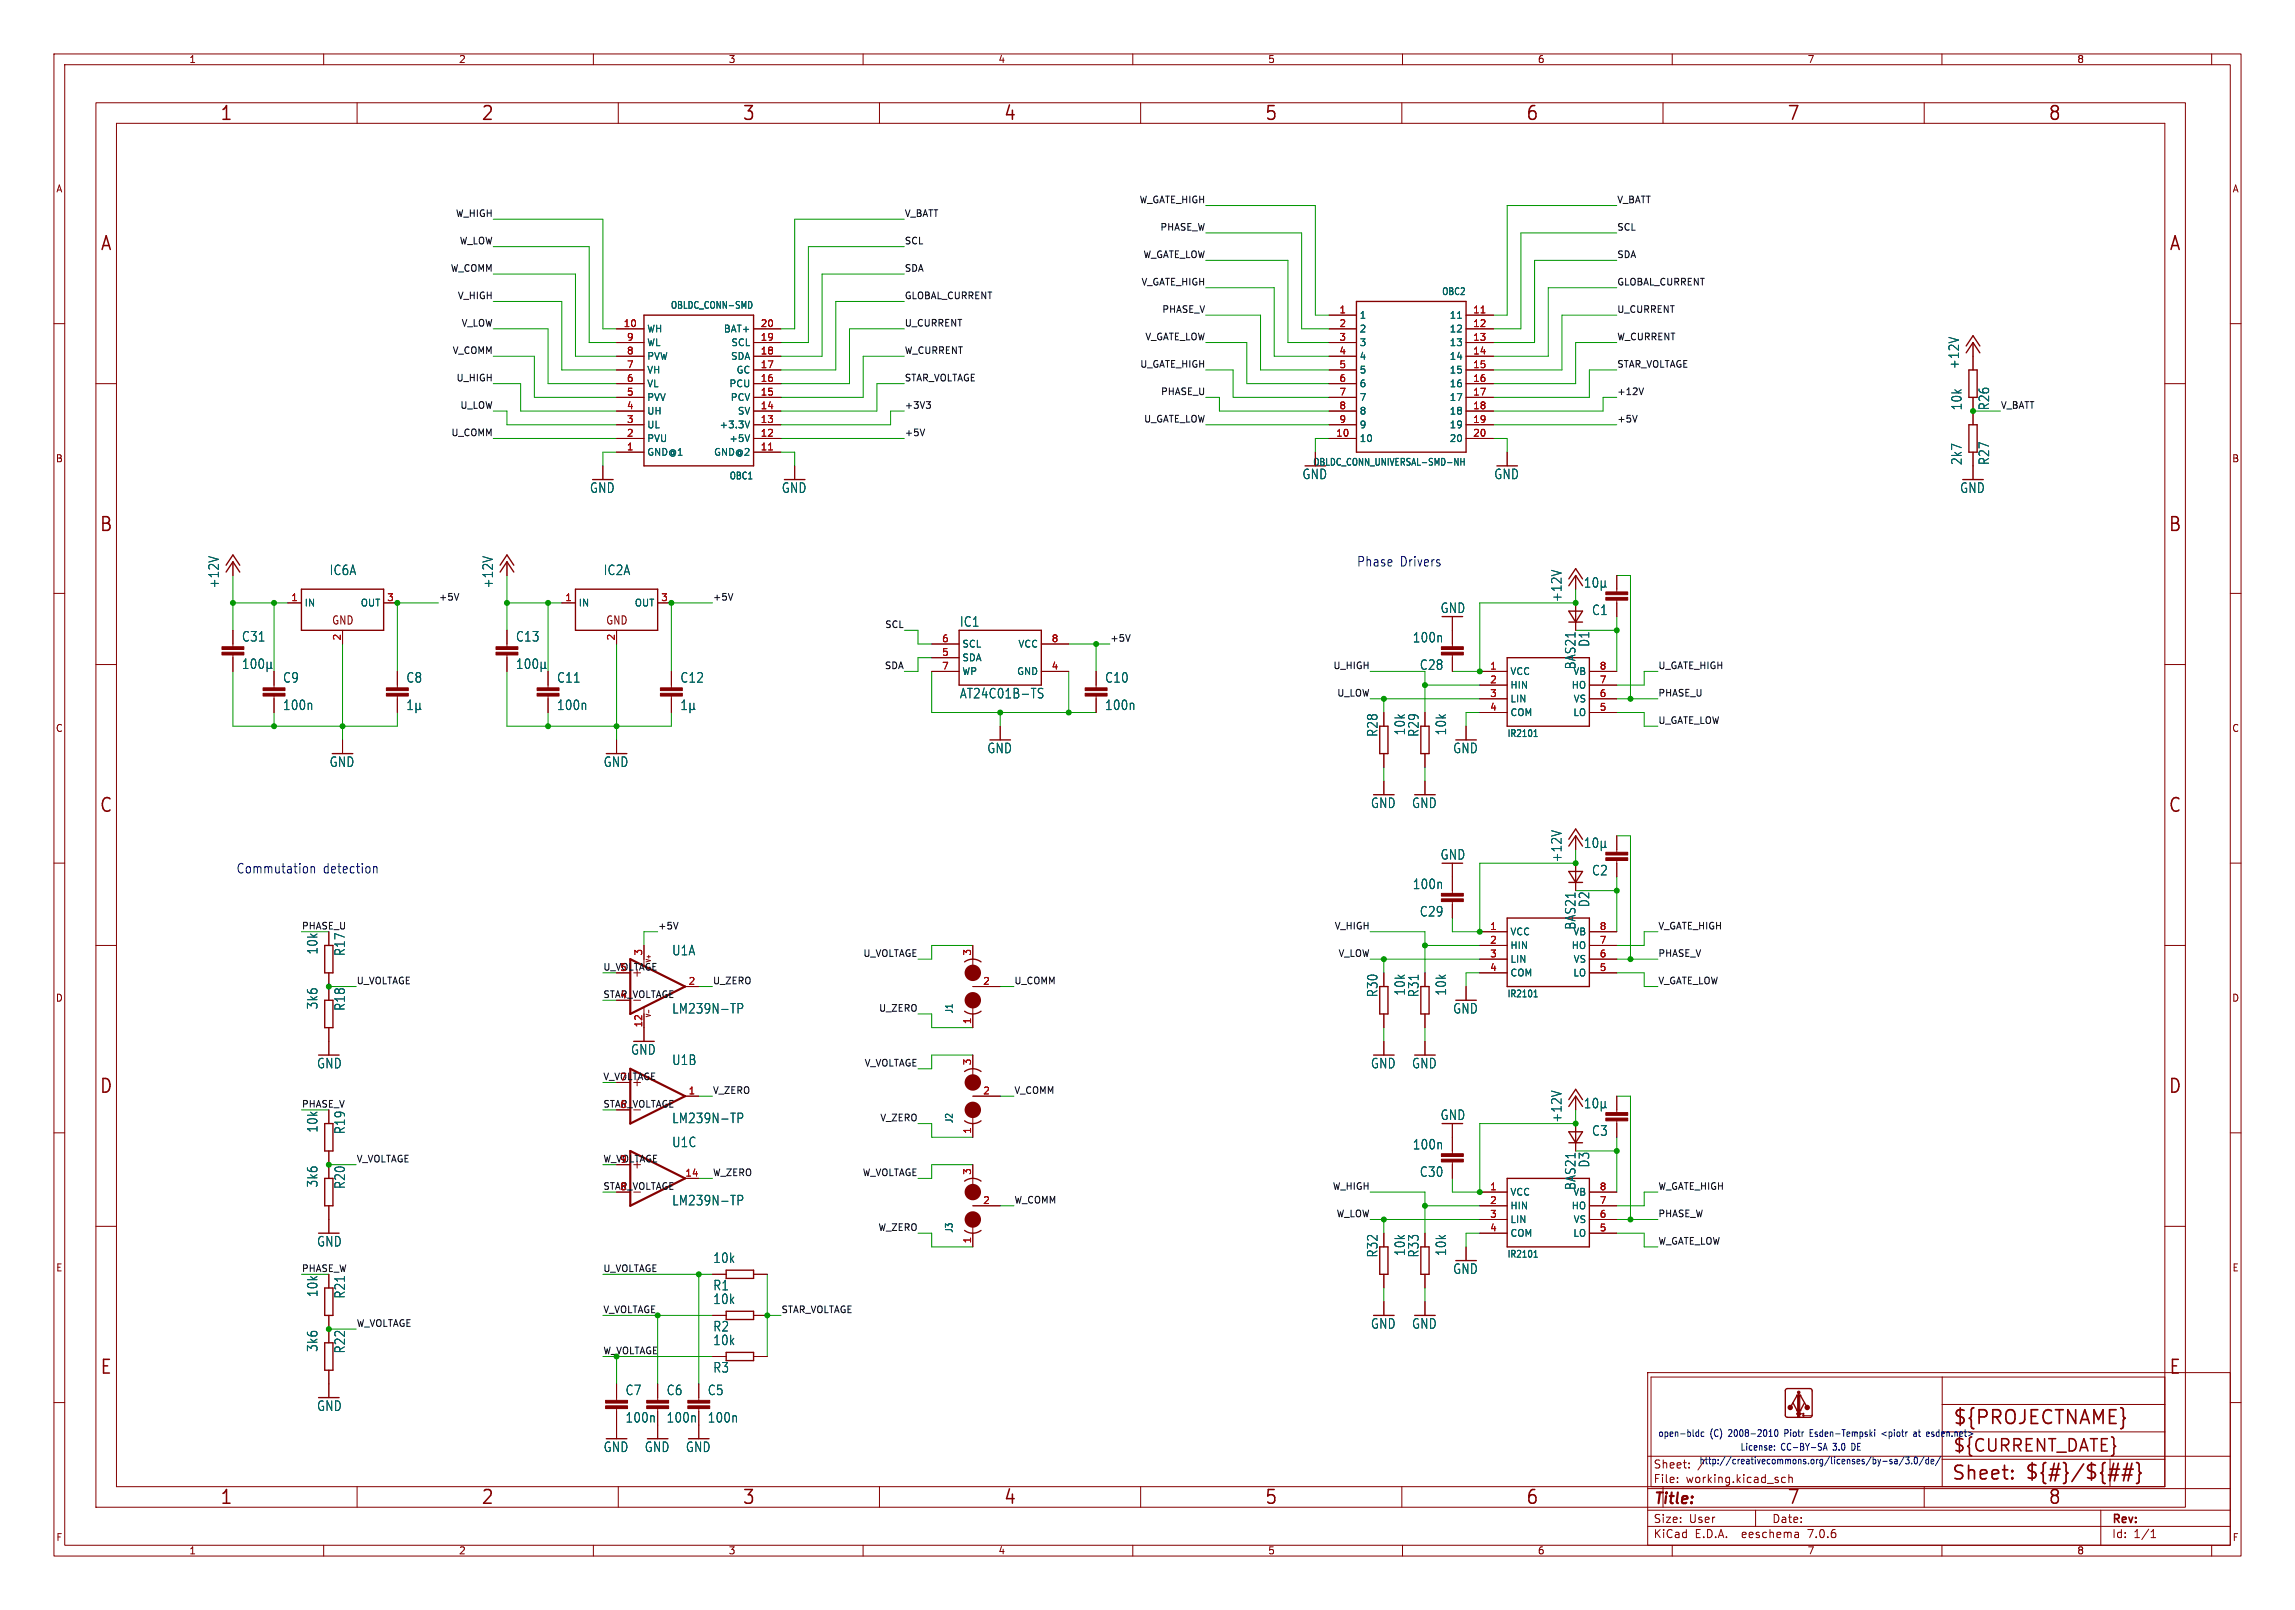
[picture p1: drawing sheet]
<svg xmlns="http://www.w3.org/2000/svg" width="425mm" height="298mm" viewBox="0 0 425 298" stroke-linecap="round" stroke-linejoin="round" font-family="sans-serif">
<defs><g id="words">
<g font-size="3.5" fill="#840000">
<text x="40.7" y="22.7">1</text>
<text x="89.1" y="22.7">2</text>
<text x="137.5" y="22.7">3</text>
<text x="186" y="22.7">4</text>
<text x="234.4" y="22.7">5</text>
<text x="282.8" y="22.7">6</text>
<text x="331.2" y="22.7">7</text>
<text x="379.6" y="22.7">8</text>
<text x="18.5" y="46.8">A</text>
<text x="402" y="46.8">A</text>
<text x="18.3" y="98.9">B</text>
<text x="401.9" y="98.9">B</text>
<text x="18.3" y="150.9">C</text>
<text x="401.9" y="150.9">C</text>
<text x="18.3" y="203">D</text>
<text x="401.9" y="203">D</text>
<text x="18.5" y="255.1">E</text>
<text x="402" y="255.1">E</text>
<text x="361.9" y="264.5">${PROJECTNAME}</text>
<text x="361.7" y="274.7">Sheet:</text>
<text x="375.3" y="274.6">${#}/${##}</text>
<text x="40.7" y="279.2">1</text>
<text x="89.1" y="279.2">2</text>
<text x="137.5" y="279.2">3</text>
<text x="186" y="279.2">4</text>
<text x="234.4" y="279.2">5</text>
<text x="282.8" y="279.2">6</text>
<text x="331.2" y="279.2">7</text>
<text x="379.6" y="279.2">8</text>
</g>
<text font-size="3.2" fill="#840000" x="361.9" y="269.5">${CURRENT_DATE}</text>
<text font-size="2.8" fill="#840000" x="306.5" y="279.3">Title:</text>
<g font-size="2.5" fill="#006464">
<text x="363.4" y="68.5" transform="rotate(-90 363.4 68.5)">+12V</text>
<text x="363.9" y="76.1" transform="rotate(-90 363.9 76.1)">10k</text>
<text x="369" y="76.1" transform="rotate(-90 369 76.1)">R26</text>
<text x="241.4" y="89">GND</text>
<text x="276.9" y="89">GND</text>
<text x="363.9" y="86.3" transform="rotate(-90 363.9 86.3)">2k7</text>
<text x="369" y="86.3" transform="rotate(-90 369 86.3)">R27</text>
<text x="109.3" y="91.6">GND</text>
<text x="144.8" y="91.6">GND</text>
<text x="363.3" y="91.6">GND</text>
<text x="61" y="106.8">IC6A</text>
<text x="111.8" y="106.8">IC2A</text>
<text x="40.8" y="109.2" transform="rotate(-90 40.8 109.2)">+12V</text>
<text x="91.6" y="109.2" transform="rotate(-90 91.6 109.2)">+12V</text>
<text x="267" y="113.9">GND</text>
<text x="289.7" y="111.7" transform="rotate(-90 289.7 111.7)">+12V</text>
<text x="44.8" y="119.1">C31</text>
<text x="95.6" y="119.1">C13</text>
<text x="177.9" y="116.4">IC1</text>
<text x="261.8" y="119.3">100n</text>
<text x="295" y="114.2">C1</text>
<text x="263.1" y="124.4">C28</text>
<text x="292.3" y="124.2" transform="rotate(-90 292.3 124.2)">BAS21</text>
<text x="294.8" y="120" transform="rotate(-90 294.8 120)">D1</text>
<text x="52.4" y="126.8">C9</text>
<text x="52.4" y="131.8">100n</text>
<text x="75.2" y="126.8">C8</text>
<text x="103.2" y="126.8">C11</text>
<text x="103.2" y="131.8">100n</text>
<text x="126" y="126.8">C12</text>
<text x="177.9" y="129.7">AT24C01B-TS</text>
<text x="204.8" y="126.8">C10</text>
<text x="204.8" y="131.8">100n</text>
<text x="255.6" y="136.7" transform="rotate(-90 255.6 136.7)">R28</text>
<text x="260.7" y="136.4" transform="rotate(-90 260.7 136.4)">10k</text>
<text x="263.2" y="136.7" transform="rotate(-90 263.2 136.7)">R29</text>
<text x="268.3" y="136.4" transform="rotate(-90 268.3 136.4)">10k</text>
<text x="61" y="142.4">GND</text>
<text x="111.8" y="142.4">GND</text>
<text x="182.9" y="139.8">GND</text>
<text x="269.3" y="139.8">GND</text>
<text x="254.1" y="150">GND</text>
<text x="261.7" y="150">GND</text>
<text x="267" y="159.6">GND</text>
<text x="289.7" y="160" transform="rotate(-90 289.7 160)">+12V</text>
<text x="261.8" y="165">100n</text>
<text x="295" y="162.5">C2</text>
<text x="263.1" y="170.1">C29</text>
<text x="292.3" y="172.4" transform="rotate(-90 292.3 172.4)">BAS21</text>
<text x="294.8" y="168.3" transform="rotate(-90 294.8 168.3)">D2</text>
<text x="59.1" y="177" transform="rotate(-90 59.1 177)">10k</text>
<text x="64.2" y="177.3" transform="rotate(-90 64.2 177.3)">R17</text>
<text x="124.5" y="177.3">U1A</text>
<text x="255.6" y="184.9" transform="rotate(-90 255.6 184.9)">R30</text>
<text x="260.7" y="184.7" transform="rotate(-90 260.7 184.7)">10k</text>
<text x="263.2" y="184.9" transform="rotate(-90 263.2 184.9)">R31</text>
<text x="268.3" y="184.7" transform="rotate(-90 268.3 184.7)">10k</text>
<text x="59.1" y="187.2" transform="rotate(-90 59.1 187.2)">3k6</text>
<text x="64.2" y="187.5" transform="rotate(-90 64.2 187.5)">R18</text>
<text x="124.5" y="188.1">LM239N-TP</text>
<text x="269.3" y="188.1">GND</text>
<text x="116.9" y="195.7">GND</text>
<text x="124.5" y="197.6">U1B</text>
<text x="58.7" y="198.3">GND</text>
<text x="254.1" y="198.3">GND</text>
<text x="261.7" y="198.3">GND</text>
<text x="124.5" y="208.4">LM239N-TP</text>
<text x="267" y="207.8">GND</text>
<text x="289.7" y="208.2" transform="rotate(-90 289.7 208.2)">+12V</text>
<text x="59.1" y="210.1" transform="rotate(-90 59.1 210.1)">10k</text>
<text x="64.2" y="210.3" transform="rotate(-90 64.2 210.3)">R19</text>
<text x="124.5" y="212.9">U1C</text>
<text x="261.8" y="213.3">100n</text>
<text x="295" y="210.8">C3</text>
<text x="59.1" y="220.2" transform="rotate(-90 59.1 220.2)">3k6</text>
<text x="64.2" y="220.5" transform="rotate(-90 64.2 220.5)">R20</text>
<text x="263.1" y="218.4">C30</text>
<text x="292.3" y="220.7" transform="rotate(-90 292.3 220.7)">BAS21</text>
<text x="294.8" y="216.5" transform="rotate(-90 294.8 216.5)">D3</text>
<text x="124.5" y="223.7">LM239N-TP</text>
<text x="58.7" y="231.3">GND</text>
<text x="255.6" y="233.2" transform="rotate(-90 255.6 233.2)">R32</text>
<text x="260.7" y="232.9" transform="rotate(-90 260.7 232.9)">10k</text>
<text x="263.2" y="233.2" transform="rotate(-90 263.2 233.2)">R33</text>
<text x="268.3" y="232.9" transform="rotate(-90 268.3 232.9)">10k</text>
<text x="132.1" y="239.4">R1</text>
<text x="132.1" y="234.3">10k</text>
<text x="269.3" y="236.4">GND</text>
<text x="59.1" y="240.5" transform="rotate(-90 59.1 240.5)">10k</text>
<text x="64.2" y="240.8" transform="rotate(-90 64.2 240.8)">R21</text>
<text x="132.1" y="242">10k</text>
<text x="59.1" y="250.7" transform="rotate(-90 59.1 250.7)">3k6</text>
<text x="64.2" y="251" transform="rotate(-90 64.2 251)">R22</text>
<text x="132.1" y="247">R2</text>
<text x="132.1" y="249.6">10k</text>
<text x="254.1" y="246.5">GND</text>
<text x="261.7" y="246.5">GND</text>
<text x="132.1" y="254.7">R3</text>
<text x="58.7" y="261.8">GND</text>
<text x="115.9" y="258.8">C7</text>
<text x="115.9" y="263.9">100n</text>
<text x="123.5" y="258.8">C6</text>
<text x="123.5" y="263.9">100n</text>
<text x="131.1" y="258.8">C5</text>
<text x="131.1" y="263.9">100n</text>
<text x="111.8" y="269.4">GND</text>
<text x="119.4" y="269.4">GND</text>
<text x="127.1" y="269.4">GND</text>
</g>
<g font-size="2.5" fill="#0000c2">
<text x="251.5" y="105.2">Phase</text>
<text x="259.5" y="105.2">Drivers</text>
<text x="43.8" y="162.1">Commutation</text>
<text x="59.9" y="162.1">detection</text>
</g>
<g font-size="2.1" fill="#840000">
<text x="61.5" y="116">GND</text>
<text x="112.3" y="116">GND</text>
<text x="306.5" y="275.1">File:</text>
<text x="306.5" y="272.4">Sheet:</text>
<text x="312.5" y="275.1">working.kicad_sch</text>
<text x="306.5" y="285.3">KiCad</text>
<text x="306.5" y="282.5">Size:</text>
<text x="313.1" y="282.5">User</text>
<text x="314.2" y="285.3">E.D.A.</text>
<text x="323.1" y="285.3">eeschema</text>
<text x="328.4" y="282.5">Date:</text>
<text x="335.4" y="285.3">7.0.6</text>
<text x="391.4" y="282.8">Rev:</text>
<text x="391.4" y="285.3">Id:</text>
<text x="395.5" y="285.3">1/1</text>
</g>
<text font-size="2.1" fill="#0000c2" x="314.7" y="272.4">/</text>
<g font-size="1.8" fill="#840000">
<text x="35" y="11.9">1</text>
<text x="85" y="11.9">2</text>
<text x="135" y="11.9">3</text>
<text x="185" y="11.9">4</text>
<text x="235" y="11.9">5</text>
<text x="285" y="11.9">6</text>
<text x="335" y="11.9">7</text>
<text x="385" y="11.9">8</text>
<text x="10.3" y="35.9">A</text>
<text x="413.8" y="35.9">A</text>
<text x="10.3" y="85.9">B</text>
<text x="413.7" y="85.9">B</text>
<text x="10.3" y="135.9">C</text>
<text x="413.7" y="135.9">C</text>
<text x="10.3" y="185.9">D</text>
<text x="413.7" y="185.9">D</text>
<text x="10.3" y="235.9">E</text>
<text x="413.8" y="235.9">E</text>
<text x="10.3" y="285.9">F</text>
<text x="413.8" y="285.9">F</text>
<text x="35" y="288.3">1</text>
<text x="85" y="288.3">2</text>
<text x="135" y="288.3">3</text>
<text x="185" y="288.3">4</text>
<text x="235" y="288.3">5</text>
<text x="285" y="288.3">6</text>
<text x="335" y="288.3">7</text>
<text x="385" y="288.3">8</text>
</g>
<g font-size="1.8" fill="#006464">
<text x="124.3" y="57.4">OBLDC_CONN-SMD</text>
<text x="252" y="59.3">1</text>
<text x="267.2" y="54.9">OBC2</text>
<text x="268.7" y="59.3">11</text>
<text x="119.9" y="61.8">WH</text>
<text x="119.9" y="64.4">WL</text>
<text x="134.1" y="61.8">BAT+</text>
<text x="135.5" y="64.4">SCL</text>
<text x="252" y="61.8">2</text>
<text x="252" y="64.4">3</text>
<text x="268.7" y="61.8">12</text>
<text x="268.7" y="64.4">13</text>
<text x="119.9" y="72">VL</text>
<text x="119.9" y="69.4">VH</text>
<text x="119.9" y="66.9">PVW</text>
<text x="135.1" y="72">PCU</text>
<text x="135.4" y="66.9">SDA</text>
<text x="136.4" y="69.4">GC</text>
<text x="252" y="66.9">4</text>
<text x="252" y="69.4">5</text>
<text x="252" y="72">6</text>
<text x="268.7" y="66.9">14</text>
<text x="268.7" y="69.4">15</text>
<text x="268.7" y="72">16</text>
<text x="119.9" y="77.1">UH</text>
<text x="119.9" y="74.5">PVV</text>
<text x="135.4" y="74.5">PCV</text>
<text x="136.7" y="77.1">SV</text>
<text x="252" y="74.5">7</text>
<text x="252" y="77.1">8</text>
<text x="268.7" y="74.5">17</text>
<text x="268.7" y="77.1">18</text>
<text x="119.9" y="82.1">PVU</text>
<text x="119.9" y="79.6">UL</text>
<text x="133.3" y="79.6">+3.3V</text>
<text x="135.1" y="82.1">+5V</text>
<text x="252" y="82.1">10</text>
<text x="252" y="79.6">9</text>
<text x="268.7" y="79.6">19</text>
<text x="268.7" y="82.1">20</text>
<text x="119.9" y="84.7">GND@1</text>
<text x="132.3" y="84.7">GND@2</text>
<text x="135.2" y="89.1">OBC1</text>
<text x="243.3" y="86.5">OBLDC_CONN_UNIVERSAL-SMD-NH</text>
<text x="56.4" y="112.6">IN</text>
<text x="66.8" y="112.6">OUT</text>
<text x="107.2" y="112.6">IN</text>
<text x="117.6" y="112.6">OUT</text>
<text x="178.3" y="122.8">SDA</text>
<text x="178.3" y="120.2">SCL</text>
<text x="178.3" y="125.3">WP</text>
<text x="188.5" y="125.3">GND</text>
<text x="188.7" y="120.2">VCC</text>
<text x="279.9" y="125.3">VCC</text>
<text x="291.6" y="125.3">VB</text>
<text x="279.9" y="127.9">HIN</text>
<text x="279.9" y="130.4">LIN</text>
<text x="291.3" y="127.9">HO</text>
<text x="291.6" y="130.4">VS</text>
<text x="279.4" y="136.8">IR2101</text>
<text x="279.9" y="132.9">COM</text>
<text x="291.6" y="132.9">LO</text>
<text x="279.9" y="173.6">VCC</text>
<text x="291.6" y="173.6">VB</text>
<text x="279.9" y="176.1">HIN</text>
<text x="279.9" y="178.7">LIN</text>
<text x="291.3" y="176.1">HO</text>
<text x="291.6" y="178.7">VS</text>
<text x="279.4" y="185.1">IR2101</text>
<text x="279.9" y="181.2">COM</text>
<text x="291.6" y="181.2">LO</text>
<text x="176.8" y="188" transform="rotate(-90 176.8 188)">J1</text>
<text x="176.8" y="208.3" transform="rotate(-90 176.8 208.3)">J2</text>
<text x="279.9" y="221.8">VCC</text>
<text x="291.6" y="221.8">VB</text>
<text x="279.9" y="224.4">HIN</text>
<text x="279.9" y="226.9">LIN</text>
<text x="291.3" y="224.4">HO</text>
<text x="291.6" y="226.9">VS</text>
<text x="176.8" y="228.6" transform="rotate(-90 176.8 228.6)">J3</text>
<text x="279.4" y="233.3">IR2101</text>
<text x="279.9" y="229.5">COM</text>
<text x="291.6" y="229.5">LO</text>
</g>
<g font-size="1.8" fill="#a90000">
<text x="248.2" y="58.2">1</text>
<text x="273" y="58.2">11</text>
<text x="115.5" y="60.7">10</text>
<text x="116.1" y="65.8">8</text>
<text x="116.1" y="63.2">9</text>
<text x="140.9" y="65.8">18</text>
<text x="140.9" y="63.2">19</text>
<text x="140.9" y="60.7">20</text>
<text x="248.2" y="60.7">2</text>
<text x="248.2" y="63.2">3</text>
<text x="248.2" y="65.8">4</text>
<text x="273" y="60.7">12</text>
<text x="273" y="63.2">13</text>
<text x="273" y="65.8">14</text>
<text x="116.1" y="70.9">6</text>
<text x="116.1" y="68.3">7</text>
<text x="140.9" y="70.9">16</text>
<text x="140.9" y="68.3">17</text>
<text x="248.2" y="68.3">5</text>
<text x="248.2" y="70.9">6</text>
<text x="273" y="68.3">15</text>
<text x="273" y="70.9">16</text>
<text x="116.1" y="75.9">4</text>
<text x="116.1" y="73.4">5</text>
<text x="140.9" y="75.9">14</text>
<text x="140.9" y="73.4">15</text>
<text x="248.2" y="73.4">7</text>
<text x="248.2" y="75.9">8</text>
<text x="273" y="73.4">17</text>
<text x="273" y="75.9">18</text>
<text x="116.1" y="83.6">1</text>
<text x="116.1" y="81">2</text>
<text x="116.1" y="78.5">3</text>
<text x="140.9" y="83.6">11</text>
<text x="140.9" y="81">12</text>
<text x="140.9" y="78.5">13</text>
<text x="247.6" y="81">10</text>
<text x="248.2" y="78.5">9</text>
<text x="273" y="78.5">19</text>
<text x="273" y="81">20</text>
<text x="53.9" y="111.5">1</text>
<text x="71.7" y="111.5">3</text>
<text x="104.7" y="111.5">1</text>
<text x="122.5" y="111.5">3</text>
<text x="63.2" y="118.8" transform="rotate(-90 63.2 118.8)">2</text>
<text x="114" y="118.8" transform="rotate(-90 114 118.8)">2</text>
<text x="174.6" y="119.1">6</text>
<text x="194.9" y="119.1">8</text>
<text x="174.6" y="121.7">5</text>
<text x="174.6" y="124.2">7</text>
<text x="194.9" y="124.2">4</text>
<text x="276.2" y="124.2">1</text>
<text x="296.5" y="124.2">8</text>
<text x="276.2" y="126.7">2</text>
<text x="276.2" y="129.3">3</text>
<text x="276.2" y="131.8">4</text>
<text x="296.5" y="131.8">5</text>
<text x="296.5" y="129.3">6</text>
<text x="296.5" y="126.7">7</text>
<text x="276.2" y="172.5">1</text>
<text x="296.5" y="172.5">8</text>
<text x="119.1" y="177.2" transform="rotate(-90 119.1 177.2)">3</text>
<text x="180.1" y="177.2" transform="rotate(-90 180.1 177.2)">3</text>
<text x="276.2" y="175">2</text>
<text x="276.2" y="177.5">3</text>
<text x="296.5" y="177.5">6</text>
<text x="296.5" y="175">7</text>
<text x="114.9" y="185.2">4</text>
<text x="114.9" y="180.1">5</text>
<text x="127.6" y="182.6">2</text>
<text x="182.2" y="182.6">2</text>
<text x="276.2" y="180.1">4</text>
<text x="296.5" y="180.1">5</text>
<text x="119.1" y="190.5" transform="rotate(-90 119.1 190.5)">12</text>
<text x="180.1" y="189.9" transform="rotate(-90 180.1 189.9)">1</text>
<text x="180.1" y="197.6" transform="rotate(-90 180.1 197.6)">3</text>
<text x="114.9" y="200.4">7</text>
<text x="127.6" y="202.9">1</text>
<text x="182.2" y="202.9">2</text>
<text x="114.9" y="205.5">6</text>
<text x="114.9" y="215.6">9</text>
<text x="180.1" y="210.3" transform="rotate(-90 180.1 210.3)">1</text>
<text x="114.9" y="220.7">8</text>
<text x="127" y="218.2">14</text>
<text x="180.1" y="217.9" transform="rotate(-90 180.1 217.9)">3</text>
<text x="276.2" y="220.7">1</text>
<text x="296.5" y="220.7">8</text>
<text x="182.2" y="223.3">2</text>
<text x="276.2" y="223.3">2</text>
<text x="276.2" y="225.8">3</text>
<text x="296.5" y="225.8">6</text>
<text x="296.5" y="223.3">7</text>
<text x="180.1" y="230.6" transform="rotate(-90 180.1 230.6)">1</text>
<text x="276.2" y="228.3">4</text>
<text x="296.5" y="228.3">5</text>
</g>
<g font-size="1.8" fill="#0000c2">
<text x="307.3" y="266.5">open-bldc</text>
<text x="317" y="266.5">(C)</text>
<text x="320.6" y="266.5">2008-2010</text>
<text x="322.6" y="269">License:</text>
<text x="330.2" y="269">CC-BY-SA</text>
<text x="331.2" y="266.5">Piotr</text>
<text x="336.2" y="266.5">Esden-Tempski</text>
<text x="340" y="269">3.0</text>
<text x="343.7" y="269">DE</text>
<text x="349.7" y="266.5">&lt;piotr</text>
<text x="355.9" y="266.5">at</text>
<text x="358.5" y="266.5">esden.net&gt;</text>
<text x="315" y="271.5">http://creativecommons.org/licenses/by-sa/3.0/de/</text>
</g>
<g font-size="1.7" fill="#0f0f0f">
<text x="84.4" y="40.3">W_HIGH</text>
<text x="167.6" y="40.3">V_BATT</text>
<text x="211.2" y="37.8">W_GATE_HIGH</text>
<text x="299.7" y="37.8">V_BATT</text>
<text x="85.1" y="45.4">W_LOW</text>
<text x="167.6" y="45.4">SCL</text>
<text x="211.9" y="47.9">W_GATE_LOW</text>
<text x="215" y="42.8">PHASE_W</text>
<text x="299.7" y="47.9">SDA</text>
<text x="299.7" y="42.8">SCL</text>
<text x="83.5" y="50.5">W_COMM</text>
<text x="167.6" y="50.5">SDA</text>
<text x="211.5" y="53">V_GATE_HIGH</text>
<text x="299.7" y="53">GLOBAL_CURRENT</text>
<text x="84.8" y="55.5">V_HIGH</text>
<text x="167.6" y="55.5">GLOBAL_CURRENT</text>
<text x="215.4" y="58.1">PHASE_V</text>
<text x="299.7" y="58.1">U_CURRENT</text>
<text x="83.8" y="65.7">V_COMM</text>
<text x="85.5" y="60.6">V_LOW</text>
<text x="167.6" y="65.7">W_CURRENT</text>
<text x="167.6" y="60.6">U_CURRENT</text>
<text x="212.2" y="63.2">V_GATE_LOW</text>
<text x="299.7" y="63.2">W_CURRENT</text>
<text x="84.5" y="70.8">U_HIGH</text>
<text x="167.6" y="70.8">STAR_VOLTAGE</text>
<text x="211.3" y="68.2">U_GATE_HIGH</text>
<text x="299.7" y="68.2">STAR_VOLTAGE</text>
<text x="85.2" y="75.9">U_LOW</text>
<text x="167.6" y="75.9">+3V3</text>
<text x="215.1" y="73.3">PHASE_U</text>
<text x="299.7" y="73.3">+12V</text>
<text x="370.8" y="75.9">V_BATT</text>
<text x="83.6" y="80.9">U_COMM</text>
<text x="167.6" y="80.9">+5V</text>
<text x="212" y="78.4">U_GATE_LOW</text>
<text x="299.7" y="78.4">+5V</text>
<text x="81.3" y="111.4">+5V</text>
<text x="132.1" y="111.4">+5V</text>
<text x="164" y="116.5">SCL</text>
<text x="205.7" y="119">+5V</text>
<text x="163.9" y="124.1">SDA</text>
<text x="247.1" y="124.1">U_HIGH</text>
<text x="307.3" y="124.1">U_GATE_HIGH</text>
<text x="247.8" y="129.2">U_LOW</text>
<text x="307.3" y="129.2">PHASE_U</text>
<text x="307.3" y="134.3">U_GATE_LOW</text>
<text x="55.9" y="172.4">PHASE_U</text>
<text x="121.9" y="172.4">+5V</text>
<text x="247.3" y="172.4">V_HIGH</text>
<text x="307.3" y="172.4">V_GATE_HIGH</text>
<text x="160" y="177.5">U_VOLTAGE</text>
<text x="248" y="177.5">V_LOW</text>
<text x="307.3" y="177.5">PHASE_V</text>
<text x="66" y="182.5">U_VOLTAGE</text>
<text x="132.1" y="182.5">U_ZERO</text>
<text x="188" y="182.5">U_COMM</text>
<text x="307.3" y="182.5">V_GATE_LOW</text>
<text x="162.9" y="187.6">U_ZERO</text>
<text x="160.2" y="197.8">V_VOLTAGE</text>
<text x="132.1" y="202.9">V_ZERO</text>
<text x="188" y="202.9">V_COMM</text>
<text x="55.9" y="205.4">PHASE_V</text>
<text x="163.1" y="207.9">V_ZERO</text>
<text x="66" y="215.6">V_VOLTAGE</text>
<text x="132.1" y="218.1">W_ZERO</text>
<text x="159.8" y="218.1">W_VOLTAGE</text>
<text x="247" y="220.6">W_HIGH</text>
<text x="307.3" y="220.6">W_GATE_HIGH</text>
<text x="188" y="223.2">W_COMM</text>
<text x="247.7" y="225.7">W_LOW</text>
<text x="307.3" y="225.7">PHASE_W</text>
<text x="162.7" y="228.3">W_ZERO</text>
<text x="307.3" y="230.8">W_GATE_LOW</text>
<text x="55.9" y="235.9">PHASE_W</text>
<text x="111.8" y="235.9">U_VOLTAGE</text>
<text x="144.8" y="243.5">STAR_VOLTAGE</text>
<text x="66" y="246">W_VOLTAGE</text>
</g>
<g font-size="1.7" fill="#840000">
<text x="111.8" y="180">U_VOLTAGE</text>
<text x="111.8" y="185.1">STAR_VOLTAGE</text>
<text x="111.8" y="200.3">V_VOLTAGE</text>
<text x="111.8" y="205.4">STAR_VOLTAGE</text>
<text x="111.8" y="215.6">W_VOLTAGE</text>
<text x="111.8" y="220.6">STAR_VOLTAGE</text>
</g>
<g font-size="1.7" fill="#009600">
<text x="111.8" y="243.5">V_VOLTAGE</text>
<text x="111.8" y="251.1">W_VOLTAGE</text>
</g>
<text font-size="1.1" fill="#0f0f0f" x="120.8" y="178.5" transform="rotate(-90 120.8 178.5)">V+</text>
<text font-size="1.1" fill="#840000" x="120.8" y="188.7" transform="rotate(-90 120.8 188.7)">V-</text>
</g></defs>
<g fill="none" stroke="#840000" stroke-width=".19">
<path d="M10 10h405.5v278.4h-405.5zM12 12h401.5v274.4h-401.5zM17.8 19.1h387.3v260.3h-387.3zM60 10v2M66.2 19.1v3.8M110 10v2M114.6 19.1v3.8M160 10v2M163 19.1v3.8M210 10v2M211.5 19.1v3.8M259.9 19.1v3.8"/>
<path d="M260 10v2M308.3 19.1v3.8M310 10v2M356.7 19.1v3.8M360 10v2M410 10v2M21.6 22.9h379.7v252.7h-379.7zM10 60h2M246.4 58.4h5.1M271.8 58.4h5.1M413.5 60h2M17.8 71.1h3.8"/>
<path d="M114.3 61h5.1M114.3 63.5h5.1M114.3 66h5.1M114.3 68.6h5.1M114.3 71.1h5.1M114.3 73.7h5.1M114.3 76.2h5.1M114.3 78.7h5.1M139.7 61h5.1M139.7 63.5h5.1M139.7 66h5.1M139.7 68.6h5.1"/>
<path d="M139.7 71.1h5.1M139.7 73.7h5.1M139.7 76.2h5.1M139.7 78.7h5.1M246.4 61h5.1M246.4 63.5h5.1M246.4 66h5.1M246.4 68.6h5.1M246.4 71.1h5.1M246.4 73.7h5.1M246.4 76.2h5.1M246.4 78.7h5.1"/>
<path d="M271.8 61h5.1M271.8 63.5h5.1M271.8 66h5.1M271.8 68.6h5.1M271.8 71.1h5.1M271.8 73.7h5.1M271.8 76.2h5.1M271.8 78.7h5.1M365.8 63.5v5.1M365.8 73.7v5M401.3 71.1h3.8M111.8 86.4v2.5"/>
<path d="M114.3 81.3h5.1M114.3 83.8h5.1M139.7 81.3h5.1M139.7 83.8h5.1M147.3 86.4v2.5M243.8 83.8v2.6M246.4 81.3h5.1M271.8 81.3h5.1M279.4 83.8v2.6M365.8 83.8v5.1M10 110h2M43.2 104.1v2.6"/>
<path d="M43.2 116.8v3.1M53.3 111.8h2.6M63.5 116.8v2.6M71.1 111.8h2.6M94 104.1v2.6M94 116.8v3.1M104.1 111.8h2.6M114.3 116.8v2.6M121.9 111.8h2.6M172.7 119.4h5.1M193 119.4h5.1M269.2 114.3v5.6"/>
<path d="M292.1 106.7v2.5M292.1 111.8v5M299.7 106.7v3M299.7 111.3v3M413.5 110h2M17.8 123.2h3.8M43.2 121.4v3.1M50.8 124.5v3M50.8 129v3.1M63.5 137.2v2.5M73.7 124.5v3M73.7 129v3.1"/>
<path d="M94 121.4v3.1M101.6 124.5v3M101.6 129v3.1M114.3 137.2v2.5M124.5 124.5v3M124.5 129v3.1M172.7 124.5h5.1M172.7 121.9h5.1M185.4 134.6v2.6M193 124.5h5.1M203.2 124.5v3M203.2 129v3.1"/>
<path d="M256.5 132.1v2.5M256.5 139.7v2.5M264.2 132.1v2.5M264.2 139.7v2.5M269.2 121.4v3.1M271.8 134.6v2.6M274.3 124.5h5.1M274.3 127h5.1M274.3 129.5h5.1M274.3 132.1h5.1M294.6 124.5h5.1M294.6 127h5.1"/>
<path d="M294.6 129.5h5.1M294.6 132.1h5.1M401.3 123.2h3.8M10 160h2M256.5 144.8v2.5M264.2 144.8v2.5M292.1 154.9v2.6M299.7 154.9v3.1M299.7 159.5v3.1M413.5 160h2M17.8 175.3h3.8M61 172.7v2.6"/>
<path d="M118.1 179.7v1.3M119.4 175.3v3.7M180.3 175.3v5M269.2 160v5.6M269.2 167.1v3.1M274.3 172.7h5.1M274.3 175.3h5.1M274.3 177.8h5.1M292.1 160v5.1M294.6 172.7h5.1M294.6 175.3h5.1M294.6 177.8h5.1"/>
<path d="M401.3 175.3h3.8M61 180.3v5.1M61 190.5v5.1M119.4 186.8v6.2M120.3 187.3v.5M127 182.9h2.5M180.3 182.9h5.1M180.3 185.4v5.1M180.3 195.6v5.1M256.5 180.3v2.6M256.5 188v2.5M256.5 193v2.6"/>
<path d="M264.2 180.3v2.6M264.2 188v2.5M264.2 193v2.6M271.8 182.9v2.5M274.3 180.3h5.1M294.6 180.3h5.1M10 210h2M61 205.7v2.6M61 213.4v5M118.1 200v1.3M118.1 215.3v1.2M127 218.4h2.5"/>
<path d="M127 203.2h2.5M180.3 203.2h5.1M180.3 205.7v5.1M180.3 215.9v5.1M269.2 208.3v5.6M269.2 215.4v3M292.1 203.2v2.5M292.1 208.3v5.1M299.7 203.2v3M299.7 207.8v3M413.5 210h2M17.8 227.3h3.8"/>
<path d="M61 223.5v5.1M61 236.2v2.6M132.1 236.2h2.5M139.7 236.2h2.5M180.3 226.1v5M180.3 223.5h5.1M256.5 228.6v2.5M256.5 236.2v2.6M264.2 228.6v2.5M264.2 236.2v2.6M271.8 231.1v2.6M274.3 223.5h5.1"/>
<path d="M274.3 221h5.1M274.3 226.1h5.1M274.3 228.6h5.1M294.6 223.5h5.1M294.6 221h5.1M294.6 226.1h5.1M294.6 228.6h5.1M401.3 227.3h3.8M10 260h2M61 243.8v5.1M61 254v5.1M114.3 256.5v3.1"/>
<path d="M121.9 256.5v3.1M129.5 256.5v3.1M132.1 243.8h2.5M132.1 251.5h2.5M139.7 243.8h2.5M139.7 251.5h2.5M256.5 241.3v2.5M264.2 241.3v2.5M305.5 254.5h108v31.9h-108zM360 255.3v20.3M401.3 255.3h-95.2v20.3M413.5 260h2"/>
<path d="M66.2 275.6v3.8M114.3 261.1v5.6M114.6 275.6v3.8M121.9 261.1v5.6M129.5 261.1v5.6M163 275.6v3.8M211.5 275.6v3.8M259.9 275.6v3.8M305.5 280h108M305.5 275.9h108M305.5 269.9h108M308.3 275.6v3.8"/>
<path d="M311 274.7v.1M311 273.9v.2M313.1 272v.1M313.1 271.2v.2M325.5 280v3M331 273.9l-.4-.1-.3 .3v.5l.1 .2h.6M331.6 274l.2-.2 .4 .1 .1 .9M331.6 273.3v1.5M333.5 262.1h.8v.3h1.6M356.7 275.6v3.8M360 265.4h41.3M360 260.4h41.3"/>
<path d="M360 270.5h41.3M389.5 280v6.4M391.2 270.5v5.1M60 286.4v2M110 286.4v2M160 286.4v2M210 286.4v2M260 286.4v2M305.5 283h108M310 286.4v2M333.3 284.1l.1 .9M333.4 285h-.1"/>
<path d="M333.4 284.4l-.1 .1M360 286.4v2M398.8 285h.8M398.8 284l.4-.5v1.5M410 286.4v2"/>
</g>
<g fill="none" stroke="#840000" stroke-width=".25">
<path d="M119.4 58.4h20.3v28h-20.3zM251.5 55.9h20.3v27.9h-20.3zM364.5 65.4l1.3-1.9 1.2 1.9M364.5 64.1l1.3-1.9 1.2 1.9M365 78.7h1.5v5.1h-1.5zM365 68.6h1.5v5.1h-1.5zM41.9 106l1.3-1.9 1.2 1.9M41.9 104.8l1.3-1.9 1.2 1.9M55.9 109.2h15.2v7.6h-15.2zM92.7 106l1.3-1.9 1.2 1.9M92.7 104.8l1.3-1.9 1.2 1.9M106.7 109.2h15.2v7.6h-15.2z"/>
<path d="M177.8 116.8h15.2v10.2h-15.2zM290.8 108.6l1.3-1.9 1.3 1.9M290.8 107.3l1.3-1.9 1.3 1.9M290.8 113.3h2.6l-1.3 2zM290.8 115.3h2.6M255.8 134.6h1.5v5.1h-1.5zM263.4 134.6h1.5v5.1h-1.5zM279.4 121.9h15.2v12.7h-15.2zM290.8 156.8l1.3-1.9 1.3 1.9M290.8 155.6l1.3-1.9 1.3 1.9M60.2 175.3h1.5v5h-1.5zM178.8 178.3a2.54 2.54 0 0 1 3.1 0"/>
<path d="M279.4 170.2h15.2v12.7h-15.2zM290.8 161.5h2.6l-1.3 2.1zM290.8 163.6h2.6M60.2 185.4h1.5v5.1h-1.5zM178.8 187.5a2.54 2.54 0 0 0 3.1 0M178.8 198.6a2.54 2.54 0 0 1 3.1 0M255.8 182.9h1.5v5.1h-1.5zM263.4 182.9h1.5v5.1h-1.5zM60.2 208.3h1.5v5.1h-1.5zM60.2 218.4h1.5v5.1h-1.5zM178.8 218.9a2.54 2.54 0 0 1 3.1 0M178.8 207.8a2.54 2.54 0 0 0 3.1 0"/>
<path d="M279.4 218.4h15.2v12.7h-15.2zM290.8 209.8h2.6l-1.3 2zM290.8 211.8h2.6M290.8 205.1l1.3-1.9 1.3 1.9M290.8 203.8l1.3-1.9 1.3 1.9M60.2 238.8h1.5v5h-1.5zM134.6 235.5h5.1v1.5h-5.1zM178.8 228.1a2.54 2.54 0 0 0 3.1 0M255.8 231.1h1.5v5.1h-1.5zM263.4 231.1h1.5v5.1h-1.5zM60.2 248.9h1.5v5.1h-1.5zM134.6 243.1h5.1v1.5h-5.1z"/>
<path d="M134.6 250.7h5.1v1.5h-5.1zM331.1 257.5l.3-.1h4.1l.3 .2 .1 4.7-.1 .3-.3 .1h-4.1l-.3-.1-.1-4.8zM333.1 258.7l-1.2 2.2M333.5 258.1v.5M333.8 258.7l1.2 2.2M332.4 260l.7 1.5M334.5 260l-.7 1.5"/>
</g>
<g fill="#840000" stroke="#840000" stroke-width=".19">
<path d="M91.9 120.9h4.1v.5h-4.1z"/>
<path d="M91.9 119.9h4.1v.5h-4.1z"/>
<path d="M71.6 128.5h4.1v.5h-4.1z"/>
<path d="M71.6 127.5h4.1v.5h-4.1z"/>
<path d="M267.2 165.6h4.1v.5h-4.1z"/>
<path d="M267.2 166.6h4.1v.5h-4.1z"/>
<path d="M122.4 128.5h4.1v.5h-4.1z"/>
<path d="M122.4 127.5h4.1v.5h-4.1z"/>
<path d="M48.8 128.5h4v.5h-4z"/>
<path d="M48.8 127.5h4v.5h-4z"/>
<path d="M99.6 128.5h4v.5h-4z"/>
<path d="M99.6 127.5h4v.5h-4z"/>
<path d="M267.2 213.9h4.1v.5h-4.1z"/>
<path d="M267.2 214.9h4.1v.5h-4.1z"/>
<path d="M127.5 260.6h4.1v.5h-4.1z"/>
<path d="M127.5 259.6h4.1v.5h-4.1z"/>
<path d="M297.7 158h4.1v.5h-4.1z"/>
<path d="M297.7 159h4.1v.5h-4.1z"/>
<path d="M112.3 260.6h4v.5h-4z"/>
<path d="M112.3 259.6h4v.5h-4z"/>
<path d="M41.1 120.9h4.1v.5h-4.1z"/>
<path d="M41.1 119.9h4.1v.5h-4.1z"/>
<path d="M119.9 260.6h4.1v.5h-4.1z"/>
<path d="M119.9 259.6h4.1v.5h-4.1z"/>
<path d="M297.7 206.2h4.1v.6h-4.1z"/>
<path d="M297.7 207.3h4.1v.5h-4.1z"/>
<path d="M267.2 119.9h4.1v.5h-4.1z"/>
<path d="M267.2 120.9h4.1v.5h-4.1z"/>
<path d="M333.2 258.7h.5v4h-.5z"/>
<path d="M297.7 109.7h4.1v.5h-4.1z"/>
<path d="M297.7 110.7h4.1v.6h-4.1z"/>
<path d="M201.2 128.5h4v.5h-4z"/>
<path d="M201.2 127.5h4v.5h-4z"/>
<circle cx="333.5" cy="258.1" r=".24"/>
<circle cx="334.3" cy="262.4" r=".13"/>
</g>
<g fill="none" stroke="#006464" stroke-width=".19">
<path d="M139 55.9a.73 .73 0 0 1 0 1.3M270.2 59h.7M139 78l-.5 1.3M361.3 62.5l1.8 .6M139 80.6l-.5 1.3M269.7 85l.6 1.2v-1.2M270.8 85v1.2M270.8 85.6h.6M271.4 85v1.2M38.7 103.2l1.8 .5M89.5 103.2l1.8 .5M287.6 105.7l1.8 .5"/>
<path d="M293.9 107.6l.4-.5v1.7M293.9 108.8h.9M295.5 107.2l.3-.1a1.24 1.24 0 0 1 0 1.7h-.1a1.32 1.32 0 0 1-.2-1.6zM296.8 107.7v1.7M296.8 108.6l.3 .2h.2l.3-.2M297.6 107.7v.9M297.6 108.6l.2 .2M45.1 123.9h.9M45.1 122.7l.5-.6v1.8M46.8 122.2l.3-.1a1.23 1.23 0 0 1 0 1.8h-.2a1.32 1.32 0 0 1-.1-1.7zM48.2 122.2l.3-.1a1.23 1.23 0 0 1 0 1.8h-.1a1.32 1.32 0 0 1-.2-1.7zM49.5 123.7l.2 .2h.3l.2-.2"/>
<path d="M49.5 122.7v1.8M50.2 123.7l.2 .2M50.2 122.7v1M75.6 131.5h.9M75.6 130.3l.4-.5v1.7M77.1 131.3l.2 .2h.3l.2-.2M77.1 130.4v1.7M77.8 131.3l.3 .2M77.8 130.4v.9M95.9 123.9h.9M95.9 122.7l.5-.6v1.8M97.6 122.2l.3-.1a1.23 1.23 0 0 1 0 1.8h-.2a1.32 1.32 0 0 1-.1-1.7z"/>
<path d="M99 122.2l.3-.1a1.23 1.23 0 0 1 0 1.8h-.1a1.32 1.32 0 0 1-.2-1.7zM100.3 123.7l.2 .2h.3l.2-.2M100.3 122.7v1.8M101 123.7l.2 .2M101 122.7v1M126.4 131.5h.9M126.4 130.3l.4-.5v1.7M127.9 131.3l.2 .2h.3l.2-.2M127.9 130.4v1.7M128.6 131.3l.3 .2M128.6 130.4v.9M193.3 127.7l-.5-.1-.3 .3 .1 .5 .7 .3v.5l-.3 .2-.5-.1"/>
<path d="M284.4 136.5h.6M284.5 135.6l.2-.3v1.2M287.6 154l1.8 .5M293.9 157.1h.9M293.9 155.8l.4-.5v1.8M295.5 155.4l.3-.1a1.24 1.24 0 0 1 0 1.8h-.1a1.32 1.32 0 0 1-.2-1.7zM296.8 156.9l.3 .2h.2l.3-.2M296.8 155.9v1.8M297.6 156.9l.2 .2M297.6 155.9v1M136.8 187h.6l.2-.2 .1-.4-.2-.3-.7-.1v1.8M284.4 184.8h.6"/>
<path d="M284.5 183.8l.2-.3v1.3M136.8 207.3h.6l.2-.2 .1-.4-.2-.3-.7-.1v1.8M287.6 202.2l1.8 .6M293.9 204.1l.4-.5v1.8M293.9 205.4h.9M295.5 203.7l.3-.1a1.24 1.24 0 0 1 0 1.8h-.1a1.32 1.32 0 0 1-.2-1.7zM296.8 204.2v1.8M296.8 205.1l.3 .3h.2l.3-.3M297.6 204.2v.9M297.6 205.1l.2 .3M136.8 222.5h.6l.2-.2 .1-.4-.2-.2-.7-.1v1.8M284.4 233.1h.6"/>
<path d="M284.5 232.1l.2-.3v1.3"/>
</g>
<path d="M116.8 177.8l10.2 5.1-10.2 5.1zM116.8 198.1l10.2 5.1-10.2 5.1zM116.8 213.4l10.2 5-10.2 5.1zM333.1 258.7h.7M333.1 261.5h.7" fill="none" stroke="#840000" stroke-width=".41"/>
<g fill="none" stroke="#840000" stroke-width="1.5">
<circle cx="180.3" cy="185.4" r=".76"/>
<circle cx="180.3" cy="180.3" r=".76"/>
<circle cx="180.3" cy="200.7" r=".76"/>
<circle cx="180.3" cy="205.7" r=".76"/>
<circle cx="180.3" cy="226.1" r=".76"/>
<circle cx="180.3" cy="221" r=".76"/>
</g>
<path d="M274.6 58h.7M142.5 83.4h.7" fill="none" stroke="#a90000" stroke-width=".19"/>
<g fill="none" stroke="#840000" stroke-width=".32">
<path d="M373 273.9l.2 .1-.2 .2M373 273.9l-.1 .1 .1 .2M373 272.6v.2M373 273.9v.3M373 272.6l.2 .1-.2 .1M373 272.6l-.1 .1 .1 .1M390.9 273.4h1.8M391.1 272.3h1.8M392.7 271.2l-.7 3.3M393.4 273.4h1.8M393.6 272.3h1.9M394.4 271.2l-.8 3.3"/>
<path d="M395.2 271.2l-.7 3.3M396.1 271.1l.3 .1 .2 .3v1.2l.3 .4-.3 .3v1.2l-.2 .3-.3 .1"/>
</g>
<g fill="none" stroke="#840000" stroke-width=".51">
<path d="M333.2 262.1h.5"/>
<circle cx="331.9" cy="260.9" r=".25"/>
<circle cx="335" cy="260.9" r=".25"/>
</g>
<circle cx="334.3" cy="262.1" r=".1" fill="none" stroke="#840000" stroke-width=".2"/>
<path d="M171.4 79.5l-.4 1.3M171.7 74.5h.8l-.4 .4M172.2 74.9l.3 .3v.3l-.3 .2M303.5 77l-.4 1.2M304.7 71.9l-.4 1.3M85.1 110l-.5 1.3M135.9 110l-.5 1.3M209.5 117.6l-.4 1.3M125.7 171l-.4 1.2" fill="none" stroke="#0f0f0f" stroke-width=".19"/>
<g fill="none" stroke="#0000c2" stroke-width=".19">
<path d="M57.7 160.6v1.2M57.7 160.8a.37 .37 0 0 1 .5-.1l.1 1.1M69.3 160.8a.37 .37 0 0 1 .5-.1l.1 1.1M69.3 160.6v1.2M314.5 266.2h.4M314.5 265.5h.4M314.9 265v1.3M315.9 265.5l-.3-.1-.2 .3 .1 .5h.4M328 266.3h.6M329 268.7v.1M329 268v.2M329.1 265.1l.1-.1a.72 .72 0 0 1 0 1.3 .94 .94 0 0 1-.1-1.2z"/>
<path d="M335.6 265.6h.3M336.1 265h-.5v1.3h.5M338 268.8l.4-1.2 .3 1.2M338.1 268.5h.5M347.5 265v.1M347.5 265.4v.9M349 270.9h.9M349.7 265.4l-.8 .4 .8 .4M350.7 270.6l-.2-.1-.2 .2 .1 .2 .3 .1v.3h-.4M351.2 270.6h.5v.8M351.7 270.8l-.3 .1-.2 .2 .2 .3 .3-.1M353 270l-.9 1.7"/>
<path d="M353.3 270.1h.6l-.3 .5 .3 .1v.5l-.2 .2-.4-.2M354.4 271.2v.2M354.8 265.5h.4v.8M355 270.2l.1-.1a.72 .72 0 0 1 0 1.3 .94 .94 0 0 1-.1-1.2zM355.2 265.7l-.3 .1-.2 .2 .2 .3 .3-.1M356.7 270l-.9 1.7M357.5 270.6l-.3-.1-.2 .3 .1 .5h.4M357.5 270.1v1.3M358 270.9l.5-.1-.1-.2-.3-.1-.1 .2v.6h.4M359.7 270l-.9 1.7"/>
</g>
<g fill="none" stroke="#009600" stroke-width=".19">
<path d="M223.5 38.1h20.3v20.3h2.6M299.7 38.1h-20.3v20.3h-2.5M91.4 45.7h17.8v17.8h5.1M91.4 55.9h12.7v12.7h10.2M91.4 50.8h15.3v15.2h7.6M91.4 40.6h20.4v20.4h2.5M167.6 45.7h-17.7v17.8h-5.1M167.6 55.9h-12.7v12.7h-10.1M167.6 50.8h-15.2v15.2h-7.6M167.6 40.6h-20.3v20.4h-2.5M223.5 48.3h15.3v15.2h7.6M223.5 58.4h10.2v10.2h12.7"/>
<path d="M223.5 53.3h12.7v12.7h10.2M223.5 43.2h17.8v17.8h5.1M299.7 48.3h-15.2v15.2h-7.6M299.7 58.4h-10.1v10.2h-12.7M299.7 53.3h-12.7v12.7h-10.1M299.7 43.2h-17.8v17.8h-5M91.4 66h7.7v7.7h15.2M91.4 71.1h5.1v5.1h17.8M91.4 61h10.2v10.1h12.7M91.4 76.2h2.6v2.5h20.3M167.6 66h-7.6v7.7h-15.2M167.6 61h-10.1v10.1h-12.7"/>
<path d="M167.6 71.1h-5v5.1h-17.8M167.6 76.2h-2.5v2.5h-20.3M223.5 63.5h7.6v7.6h15.3M223.5 73.7h2.6v2.5h20.3M223.5 68.6h5.1v5.1h17.8M223.5 78.7h22.9M276.9 78.7h22.8M299.7 63.5h-7.6v7.6h-15.2M299.7 68.6h-5.1v5.1h-17.7M299.7 73.7h-2.5v2.5h-20.3M365.8 76.2h5M91.4 81.3h22.9"/>
<path d="M114.3 83.8h-2.5v2.6M144.8 81.3h22.8M144.8 83.8h2.5v2.6M246.4 81.3h-2.6v2.5M276.9 81.3h2.5v2.5M43.2 111.8h10.1M43.2 106.7v10.1M50.8 111.8v12.7M63.5 119.4v17.8M81.3 111.8h-7.6v12.7M94 111.8h10.1M94 106.7v10.1"/>
<path d="M101.6 111.8v12.7M114.3 119.4v17.8M132.1 111.8h-7.6v12.7M167.6 116.8h2.6v2.6h2.5M198.1 119.4h7.6M203.2 119.4v5.1M292.1 109.2v2.6h-17.8v12.7h-5.1M292.1 116.8h7.6M299.7 114.3v10.2M299.7 106.7h2.6v22.8M43.2 124.5v10.1h30.5v-2.5M50.8 132.1v2.5"/>
<path d="M94 124.5v10.1h30.5v-2.5M101.6 132.1v2.5M172.7 124.5v7.6h30.5M172.7 121.9h-2.5v2.6h-2.6M185.4 132.1v2.5M198.1 124.5v7.6M254 124.5h10.2v7.6M254 129.5h20.3M256.5 129.5v2.6M264.2 127h10.1M274.3 132.1h-2.5v2.5M299.7 132.1h5.1v2.5h2.5"/>
<path d="M299.7 129.5h7.6M307.3 124.5h-2.5v2.5h-5.1M256.5 142.2v2.6M264.2 142.2v2.6M292.1 157.5v2.5h-17.8v12.7h-5.1v-2.5M299.7 154.9h2.6v22.9M55.9 172.7h5.1M121.9 172.7h-2.5v2.6M180.3 175.3h-7.6v2.5h-2.5M254 177.8h20.3M254 172.7h10.2v7.6M256.5 177.8v2.5"/>
<path d="M264.2 175.3h10.1M292.1 165.1h7.6M299.7 177.8h7.6M299.7 162.6v10.1M307.3 172.7h-2.5v2.6h-5.1M61 182.9h5M129.5 182.9h2.6M170.2 188h2.5v2.5h7.6M180.3 195.6h-7.6v2.5h-2.5M185.4 182.9h2.6M256.5 190.5v2.5M264.2 190.5v2.5"/>
<path d="M274.3 180.3h-2.5v2.6M299.7 180.3h5.1v2.6h2.5M55.9 205.7h5.1M61 215.9h5M129.5 218.4h2.6M129.5 203.2h2.6M170.2 208.3h2.5v2.5h7.6M180.3 215.9h-7.6v2.5h-2.5M185.4 203.2h2.6M292.1 205.7v2.6h-17.8v12.7h-5.1v-2.6M292.1 213.4h7.6M299.7 210.8v10.2"/>
<path d="M299.7 203.2h2.6v22.9M55.9 236.2h5.1M111.8 236.2h20.3M129.5 236.2v20.3M142.2 236.2v15.3M170.2 228.6h2.5v2.5h7.6M185.4 223.5h2.6M254 221h10.2v7.6M254 226.1h20.3M256.5 226.1v2.5M256.5 238.8v2.5M264.2 238.8v2.5"/>
<path d="M264.2 223.5h10.1M274.3 228.6h-2.5v2.5M299.7 228.6h5.1v2.5h2.5M299.7 226.1h7.6M307.3 221h-2.5v2.5h-5.1M61 246.4h5M111.8 243.8h20.3M121.9 243.8v12.7M132.1 251.5h-17.8v5M142.2 243.8h2.6"/>
</g>
<g fill="#009600" stroke="#009600" stroke-width=".19">
<circle cx="50.8" cy="111.8" r=".46"/>
<circle cx="63.5" cy="134.6" r=".46"/>
<circle cx="50.8" cy="134.6" r=".46"/>
<circle cx="73.7" cy="111.8" r=".46"/>
<circle cx="43.2" cy="111.8" r=".46"/>
<circle cx="61" cy="246.4" r=".46"/>
<circle cx="61" cy="182.9" r=".46"/>
<circle cx="61" cy="215.9" r=".46"/>
<circle cx="129.5" cy="236.2" r=".46"/>
<circle cx="142.2" cy="243.8" r=".46"/>
<circle cx="101.6" cy="111.8" r=".46"/>
<circle cx="94" cy="111.8" r=".46"/>
<circle cx="101.6" cy="134.6" r=".46"/>
<circle cx="302.3" cy="177.8" r=".46"/>
<circle cx="299.7" cy="165.1" r=".46"/>
<circle cx="292.1" cy="160" r=".46"/>
<circle cx="274.3" cy="124.5" r=".46"/>
<circle cx="264.2" cy="127" r=".46"/>
<circle cx="302.3" cy="129.5" r=".46"/>
<circle cx="256.5" cy="177.8" r=".46"/>
<circle cx="274.3" cy="172.7" r=".46"/>
<circle cx="264.2" cy="175.3" r=".46"/>
<circle cx="274.3" cy="221" r=".46"/>
<circle cx="256.5" cy="226.1" r=".46"/>
<circle cx="264.2" cy="223.5" r=".46"/>
<circle cx="299.7" cy="213.4" r=".46"/>
<circle cx="302.3" cy="226.1" r=".46"/>
<circle cx="292.1" cy="208.3" r=".46"/>
<circle cx="256.5" cy="129.5" r=".46"/>
<circle cx="365.8" cy="76.2" r=".46"/>
<circle cx="299.7" cy="116.8" r=".46"/>
<circle cx="124.5" cy="111.8" r=".46"/>
<circle cx="185.4" cy="132.1" r=".46"/>
<circle cx="198.1" cy="132.1" r=".46"/>
<circle cx="114.3" cy="134.6" r=".46"/>
<circle cx="203.2" cy="119.4" r=".46"/>
<circle cx="292.1" cy="111.8" r=".46"/>
</g>
<use href="#words"/>
</svg>
